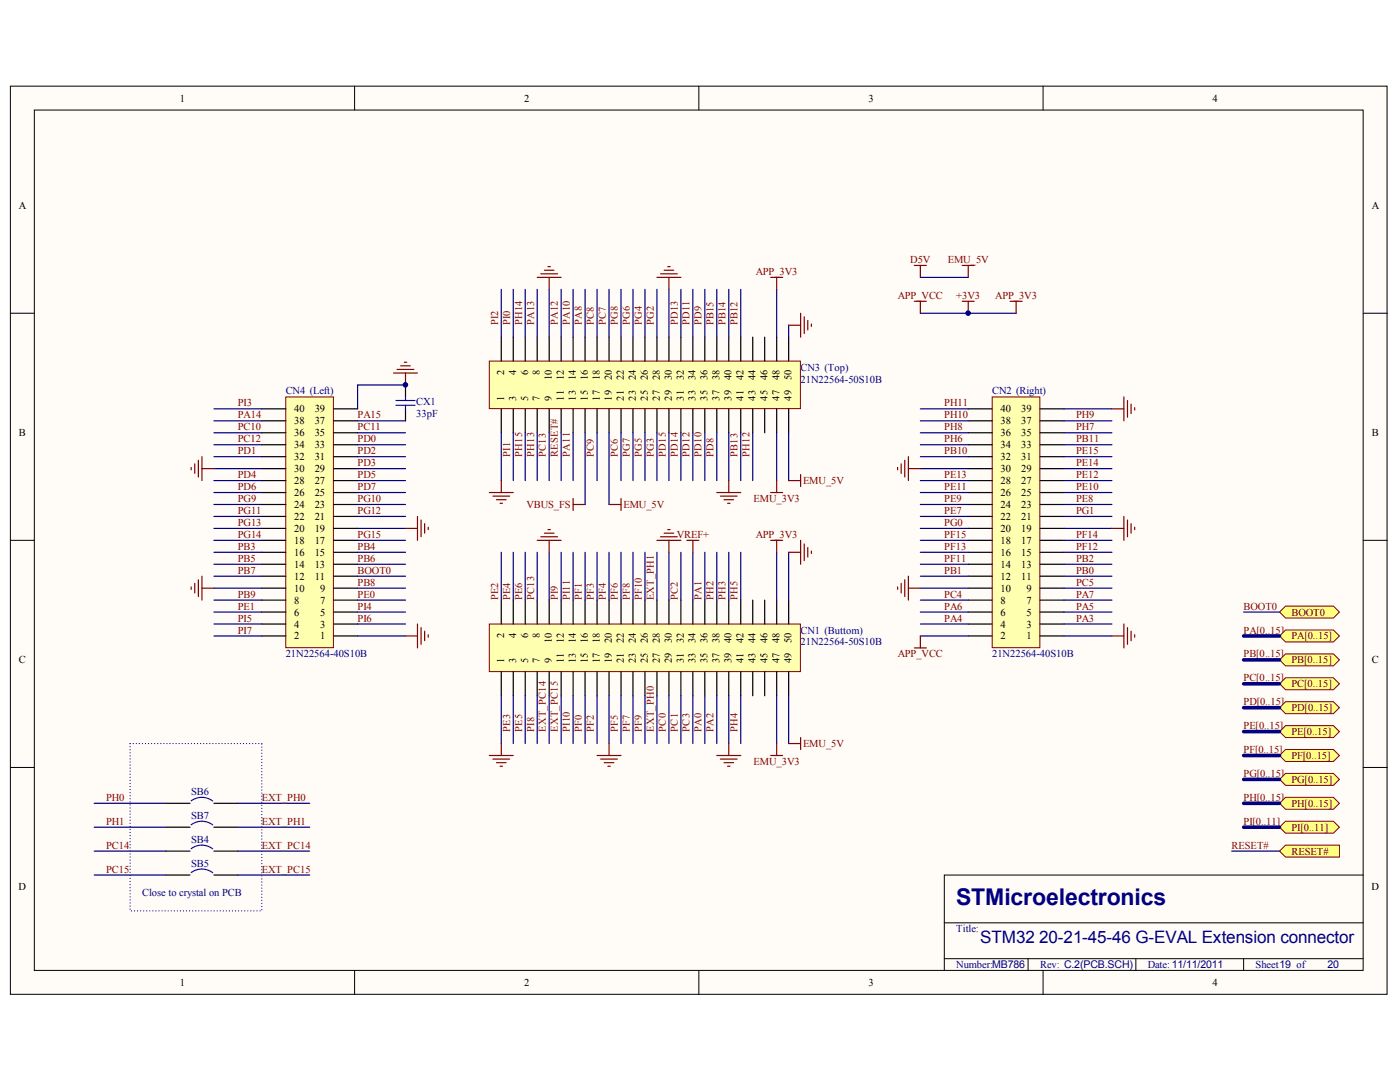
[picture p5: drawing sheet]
<svg xmlns="http://www.w3.org/2000/svg" width="279mm" height="216mm" viewBox="0 0 279 216" stroke-linecap="round" stroke-linejoin="round" font-family="sans-serif">
<defs><g id="words">
<text font-size="4.6" fill="#000080" x="190.6" y="180.3">STMicroelectronics</text>
<g font-size="3.4" fill="#000080">
<text x="195.4" y="187.9">STM32</text>
<text x="207.2" y="187.9">20-21-45-46 G-EVAL Extension connector</text>
</g>
<g font-size="2.1">
<text x="35.9" y="20.2">1</text>
<text x="104.5" y="20.2">2</text>
<text x="173.1" y="20.2">3</text>
<text x="241.7" y="20.2">4</text>
<text x="3.7" y="41.6">A</text>
<text x="273.4" y="41.6">A</text>
<text x="100.5" y="74.7" transform="rotate(-90 100.5 74.7)">2</text>
<text x="102.9" y="74.7" transform="rotate(-90 102.9 74.7)">4</text>
<text x="105.2" y="74.7" transform="rotate(-90 105.2 74.7)">6</text>
<text x="107.6" y="74.7" transform="rotate(-90 107.6 74.7)">8</text>
<text x="110" y="75.8" transform="rotate(-90 110 75.8)">10</text>
<text x="112.4" y="75.8" transform="rotate(-90 112.4 75.8)">12</text>
<text x="114.8" y="75.8" transform="rotate(-90 114.8 75.8)">14</text>
<text x="117.2" y="75.8" transform="rotate(-90 117.2 75.8)">16</text>
<text x="119.6" y="75.8" transform="rotate(-90 119.6 75.8)">18</text>
<text x="122" y="75.8" transform="rotate(-90 122 75.8)">20</text>
<text x="124.3" y="75.8" transform="rotate(-90 124.3 75.8)">22</text>
<text x="126.7" y="75.8" transform="rotate(-90 126.7 75.8)">24</text>
<text x="129.1" y="75.8" transform="rotate(-90 129.1 75.8)">26</text>
<text x="131.5" y="75.8" transform="rotate(-90 131.5 75.8)">28</text>
<text x="133.9" y="75.8" transform="rotate(-90 133.9 75.8)">30</text>
<text x="136.3" y="75.8" transform="rotate(-90 136.3 75.8)">32</text>
<text x="138.7" y="75.8" transform="rotate(-90 138.7 75.8)">34</text>
<text x="141" y="75.8" transform="rotate(-90 141 75.8)">36</text>
<text x="143.4" y="75.8" transform="rotate(-90 143.4 75.8)">38</text>
<text x="145.8" y="75.8" transform="rotate(-90 145.8 75.8)">40</text>
<text x="148.2" y="75.8" transform="rotate(-90 148.2 75.8)">42</text>
<text x="150.6" y="75.8" transform="rotate(-90 150.6 75.8)">44</text>
<text x="153" y="75.8" transform="rotate(-90 153 75.8)">46</text>
<text x="155.4" y="75.8" transform="rotate(-90 155.4 75.8)">48</text>
<text x="157.7" y="75.8" transform="rotate(-90 157.7 75.8)">50</text>
<text x="58.6" y="82.1">40</text>
<text x="62.7" y="82.1">39</text>
<text x="100.5" y="79.8" transform="rotate(-90 100.5 79.8)">1</text>
<text x="102.9" y="79.8" transform="rotate(-90 102.9 79.8)">3</text>
<text x="105.2" y="79.8" transform="rotate(-90 105.2 79.8)">5</text>
<text x="107.6" y="79.8" transform="rotate(-90 107.6 79.8)">7</text>
<text x="110" y="79.8" transform="rotate(-90 110 79.8)">9</text>
<text x="112.4" y="79.8" transform="rotate(-90 112.4 79.8)">11</text>
<text x="114.8" y="79.8" transform="rotate(-90 114.8 79.8)">13</text>
<text x="117.2" y="79.8" transform="rotate(-90 117.2 79.8)">15</text>
<text x="119.6" y="79.8" transform="rotate(-90 119.6 79.8)">17</text>
<text x="122" y="79.8" transform="rotate(-90 122 79.8)">19</text>
<text x="124.3" y="79.8" transform="rotate(-90 124.3 79.8)">21</text>
<text x="126.7" y="79.8" transform="rotate(-90 126.7 79.8)">23</text>
<text x="129.1" y="79.8" transform="rotate(-90 129.1 79.8)">25</text>
<text x="131.5" y="79.8" transform="rotate(-90 131.5 79.8)">27</text>
<text x="133.9" y="79.8" transform="rotate(-90 133.9 79.8)">29</text>
<text x="136.3" y="79.8" transform="rotate(-90 136.3 79.8)">31</text>
<text x="138.7" y="79.8" transform="rotate(-90 138.7 79.8)">33</text>
<text x="141" y="79.8" transform="rotate(-90 141 79.8)">35</text>
<text x="143.4" y="79.8" transform="rotate(-90 143.4 79.8)">37</text>
<text x="145.8" y="79.8" transform="rotate(-90 145.8 79.8)">39</text>
<text x="148.2" y="79.8" transform="rotate(-90 148.2 79.8)">41</text>
<text x="150.6" y="79.8" transform="rotate(-90 150.6 79.8)">43</text>
<text x="153" y="79.8" transform="rotate(-90 153 79.8)">45</text>
<text x="155.4" y="79.8" transform="rotate(-90 155.4 79.8)">47</text>
<text x="157.7" y="79.8" transform="rotate(-90 157.7 79.8)">49</text>
<text x="199.4" y="82.1">40</text>
<text x="203.5" y="82.1">39</text>
<text x="3.8" y="86.9">B</text>
<text x="58.6" y="89.3">34</text>
<text x="58.6" y="86.9">36</text>
<text x="58.6" y="84.5">38</text>
<text x="62.7" y="89.3">33</text>
<text x="62.7" y="86.9">35</text>
<text x="62.7" y="84.5">37</text>
<text x="199.4" y="89.3">34</text>
<text x="199.4" y="86.9">36</text>
<text x="199.4" y="84.5">38</text>
<text x="203.5" y="89.3">33</text>
<text x="203.5" y="86.9">35</text>
<text x="203.5" y="84.5">37</text>
<text x="273.4" y="86.9">B</text>
<text x="58.6" y="94">30</text>
<text x="58.6" y="91.7">32</text>
<text x="62.7" y="94">29</text>
<text x="62.7" y="91.7">31</text>
<text x="199.4" y="94">30</text>
<text x="199.4" y="91.7">32</text>
<text x="203.5" y="94">29</text>
<text x="203.5" y="91.7">31</text>
<text x="58.6" y="101.2">24</text>
<text x="58.6" y="98.8">26</text>
<text x="58.6" y="96.4">28</text>
<text x="62.7" y="101.2">23</text>
<text x="62.7" y="98.8">25</text>
<text x="62.7" y="96.4">27</text>
<text x="199.4" y="101.2">24</text>
<text x="199.4" y="98.8">26</text>
<text x="199.4" y="96.4">28</text>
<text x="203.5" y="101.2">23</text>
<text x="203.5" y="98.8">25</text>
<text x="203.5" y="96.4">27</text>
<text x="58.6" y="105.9">20</text>
<text x="58.6" y="103.6">22</text>
<text x="62.7" y="105.9">19</text>
<text x="62.7" y="103.6">21</text>
<text x="199.4" y="105.9">20</text>
<text x="199.4" y="103.6">22</text>
<text x="203.5" y="105.9">19</text>
<text x="203.5" y="103.6">21</text>
<text x="58.6" y="113.1">14</text>
<text x="58.6" y="110.7">16</text>
<text x="58.6" y="108.3">18</text>
<text x="62.7" y="113.1">13</text>
<text x="62.7" y="110.7">15</text>
<text x="62.7" y="108.3">17</text>
<text x="199.4" y="113.1">14</text>
<text x="199.4" y="110.7">16</text>
<text x="199.4" y="108.3">18</text>
<text x="203.5" y="113.1">13</text>
<text x="203.5" y="110.7">15</text>
<text x="203.5" y="108.3">17</text>
<text x="58.6" y="117.8">10</text>
<text x="58.6" y="115.5">12</text>
<text x="62.7" y="115.5">11</text>
<text x="63.8" y="117.8">9</text>
<text x="199.4" y="117.8">10</text>
<text x="199.4" y="115.5">12</text>
<text x="203.5" y="115.5">11</text>
<text x="204.6" y="117.8">9</text>
<text x="58.6" y="125">4</text>
<text x="58.6" y="122.6">6</text>
<text x="58.6" y="120.2">8</text>
<text x="63.8" y="125">3</text>
<text x="63.8" y="122.6">5</text>
<text x="63.8" y="120.2">7</text>
<text x="199.4" y="125">4</text>
<text x="199.4" y="122.6">6</text>
<text x="199.4" y="120.2">8</text>
<text x="204.6" y="125">3</text>
<text x="204.6" y="122.6">5</text>
<text x="204.6" y="120.2">7</text>
<text x="58.6" y="127.4">2</text>
<text x="63.8" y="127.4">1</text>
<text x="100.5" y="127" transform="rotate(-90 100.5 127)">2</text>
<text x="102.9" y="127" transform="rotate(-90 102.9 127)">4</text>
<text x="105.2" y="127" transform="rotate(-90 105.2 127)">6</text>
<text x="107.6" y="127" transform="rotate(-90 107.6 127)">8</text>
<text x="110" y="128.1" transform="rotate(-90 110 128.1)">10</text>
<text x="112.4" y="128.1" transform="rotate(-90 112.4 128.1)">12</text>
<text x="114.8" y="128.1" transform="rotate(-90 114.8 128.1)">14</text>
<text x="117.2" y="128.1" transform="rotate(-90 117.2 128.1)">16</text>
<text x="119.6" y="128.1" transform="rotate(-90 119.6 128.1)">18</text>
<text x="122" y="128.1" transform="rotate(-90 122 128.1)">20</text>
<text x="124.3" y="128.1" transform="rotate(-90 124.3 128.1)">22</text>
<text x="126.7" y="128.1" transform="rotate(-90 126.7 128.1)">24</text>
<text x="129.1" y="128.1" transform="rotate(-90 129.1 128.1)">26</text>
<text x="131.5" y="128.1" transform="rotate(-90 131.5 128.1)">28</text>
<text x="133.9" y="128.1" transform="rotate(-90 133.9 128.1)">30</text>
<text x="136.3" y="128.1" transform="rotate(-90 136.3 128.1)">32</text>
<text x="138.7" y="128.1" transform="rotate(-90 138.7 128.1)">34</text>
<text x="141" y="128.1" transform="rotate(-90 141 128.1)">36</text>
<text x="143.4" y="128.1" transform="rotate(-90 143.4 128.1)">38</text>
<text x="145.8" y="128.1" transform="rotate(-90 145.8 128.1)">40</text>
<text x="148.2" y="128.1" transform="rotate(-90 148.2 128.1)">42</text>
<text x="150.6" y="128.1" transform="rotate(-90 150.6 128.1)">44</text>
<text x="153" y="128.1" transform="rotate(-90 153 128.1)">46</text>
<text x="155.4" y="128.1" transform="rotate(-90 155.4 128.1)">48</text>
<text x="157.7" y="128.1" transform="rotate(-90 157.7 128.1)">50</text>
<text x="199.4" y="127.4">2</text>
<text x="204.6" y="127.4">1</text>
<text x="3.8" y="132.1">C</text>
<text x="100.5" y="132.1" transform="rotate(-90 100.5 132.1)">1</text>
<text x="102.9" y="132.1" transform="rotate(-90 102.9 132.1)">3</text>
<text x="105.2" y="132.1" transform="rotate(-90 105.2 132.1)">5</text>
<text x="107.6" y="132.1" transform="rotate(-90 107.6 132.1)">7</text>
<text x="110" y="132.1" transform="rotate(-90 110 132.1)">9</text>
<text x="112.4" y="132.1" transform="rotate(-90 112.4 132.1)">11</text>
<text x="114.8" y="132.1" transform="rotate(-90 114.8 132.1)">13</text>
<text x="117.2" y="132.1" transform="rotate(-90 117.2 132.1)">15</text>
<text x="119.6" y="132.1" transform="rotate(-90 119.6 132.1)">17</text>
<text x="122" y="132.1" transform="rotate(-90 122 132.1)">19</text>
<text x="124.3" y="132.1" transform="rotate(-90 124.3 132.1)">21</text>
<text x="126.7" y="132.1" transform="rotate(-90 126.7 132.1)">23</text>
<text x="129.1" y="132.1" transform="rotate(-90 129.1 132.1)">25</text>
<text x="131.5" y="132.1" transform="rotate(-90 131.5 132.1)">27</text>
<text x="133.9" y="132.1" transform="rotate(-90 133.9 132.1)">29</text>
<text x="136.3" y="132.1" transform="rotate(-90 136.3 132.1)">31</text>
<text x="138.7" y="132.1" transform="rotate(-90 138.7 132.1)">33</text>
<text x="141" y="132.1" transform="rotate(-90 141 132.1)">35</text>
<text x="143.4" y="132.1" transform="rotate(-90 143.4 132.1)">37</text>
<text x="145.8" y="132.1" transform="rotate(-90 145.8 132.1)">39</text>
<text x="148.2" y="132.1" transform="rotate(-90 148.2 132.1)">41</text>
<text x="150.6" y="132.1" transform="rotate(-90 150.6 132.1)">43</text>
<text x="153" y="132.1" transform="rotate(-90 153 132.1)">45</text>
<text x="155.4" y="132.1" transform="rotate(-90 155.4 132.1)">47</text>
<text x="157.7" y="132.1" transform="rotate(-90 157.7 132.1)">49</text>
<text x="273.4" y="132.1">C</text>
<text x="3.7" y="177.3">D</text>
<text x="273.4" y="177.3">D</text>
<text x="35.9" y="196.4">1</text>
<text x="104.5" y="196.4">2</text>
<text x="173.1" y="196.4">3</text>
<text x="241.7" y="196.4">4</text>
</g>
<g font-size="2.1" fill="#800000">
<text x="181.4" y="52.4">D5V</text>
<text x="188.9" y="52.4">EMU_5V</text>
<text x="150.6" y="54.8">APP_3V3</text>
<text x="178.9" y="59.5">APP_VCC</text>
<text x="190.6" y="59.5">+3V3</text>
<text x="198.4" y="59.5">APP_3V3</text>
<text x="99.3" y="64.8" transform="rotate(-90 99.3 64.8)">PI2</text>
<text x="101.7" y="64.8" transform="rotate(-90 101.7 64.8)">PI0</text>
<text x="104.1" y="64.8" transform="rotate(-90 104.1 64.8)">PH14</text>
<text x="106.4" y="64.8" transform="rotate(-90 106.4 64.8)">PA13</text>
<text x="111.2" y="64.8" transform="rotate(-90 111.2 64.8)">PA12</text>
<text x="113.6" y="64.8" transform="rotate(-90 113.6 64.8)">PA10</text>
<text x="116" y="64.8" transform="rotate(-90 116 64.8)">PA8</text>
<text x="118.4" y="64.8" transform="rotate(-90 118.4 64.8)">PC8</text>
<text x="120.8" y="64.8" transform="rotate(-90 120.8 64.8)">PC7</text>
<text x="123.1" y="64.8" transform="rotate(-90 123.1 64.8)">PG8</text>
<text x="125.5" y="64.8" transform="rotate(-90 125.5 64.8)">PG6</text>
<text x="127.9" y="64.8" transform="rotate(-90 127.9 64.8)">PG4</text>
<text x="130.3" y="64.8" transform="rotate(-90 130.3 64.8)">PG2</text>
<text x="135.1" y="64.8" transform="rotate(-90 135.1 64.8)">PD13</text>
<text x="137.5" y="64.8" transform="rotate(-90 137.5 64.8)">PD11</text>
<text x="139.8" y="64.8" transform="rotate(-90 139.8 64.8)">PD9</text>
<text x="142.2" y="64.8" transform="rotate(-90 142.2 64.8)">PB15</text>
<text x="144.6" y="64.8" transform="rotate(-90 144.6 64.8)">PB14</text>
<text x="147" y="64.8" transform="rotate(-90 147 64.8)">PB12</text>
<text x="47.4" y="83.3">PA14</text>
<text x="47.4" y="80.9">PI3</text>
<text x="71.3" y="83.3">PA15</text>
<text x="188.2" y="83.3">PH10</text>
<text x="188.2" y="80.9">PH11</text>
<text x="214.5" y="83.3">PH9</text>
<text x="47.4" y="85.7">PC10</text>
<text x="47.4" y="88.1">PC12</text>
<text x="71.3" y="85.7">PC11</text>
<text x="71.3" y="88.1">PD0</text>
<text x="188.2" y="88.1">PH6</text>
<text x="188.2" y="85.7">PH8</text>
<text x="214.5" y="88.1">PB11</text>
<text x="214.5" y="85.7">PH7</text>
<text x="47.4" y="90.5">PD1</text>
<text x="47.4" y="95.2">PD4</text>
<text x="71.3" y="90.5">PD2</text>
<text x="71.3" y="92.8">PD3</text>
<text x="71.3" y="95.2">PD5</text>
<text x="101.7" y="91" transform="rotate(-90 101.7 91)">PI1</text>
<text x="104.1" y="91" transform="rotate(-90 104.1 91)">PH15</text>
<text x="106.4" y="91" transform="rotate(-90 106.4 91)">PH13</text>
<text x="108.8" y="91" transform="rotate(-90 108.8 91)">PC13</text>
<text x="111.2" y="91" transform="rotate(-90 111.2 91)">RESET#</text>
<text x="113.6" y="91" transform="rotate(-90 113.6 91)">PA11</text>
<text x="118.4" y="91" transform="rotate(-90 118.4 91)">PC9</text>
<text x="123.1" y="91" transform="rotate(-90 123.1 91)">PC6</text>
<text x="125.5" y="91" transform="rotate(-90 125.5 91)">PG7</text>
<text x="127.9" y="91" transform="rotate(-90 127.9 91)">PG5</text>
<text x="130.3" y="91" transform="rotate(-90 130.3 91)">PG3</text>
<text x="132.7" y="91" transform="rotate(-90 132.7 91)">PD15</text>
<text x="135.1" y="91" transform="rotate(-90 135.1 91)">PD14</text>
<text x="137.5" y="91" transform="rotate(-90 137.5 91)">PD12</text>
<text x="139.8" y="91" transform="rotate(-90 139.8 91)">PD10</text>
<text x="142.2" y="91" transform="rotate(-90 142.2 91)">PD8</text>
<text x="147" y="91" transform="rotate(-90 147 91)">PB13</text>
<text x="149.4" y="91" transform="rotate(-90 149.4 91)">PH12</text>
<text x="188.2" y="90.5">PB10</text>
<text x="188.2" y="95.2">PE13</text>
<text x="214.5" y="95.2">PE12</text>
<text x="214.5" y="92.8">PE14</text>
<text x="214.5" y="90.5">PE15</text>
<text x="47.4" y="97.6">PD6</text>
<text x="47.4" y="100">PG9</text>
<text x="71.3" y="97.6">PD7</text>
<text x="71.3" y="100">PG10</text>
<text x="104.9" y="101.2">VBUS_FS</text>
<text x="124.3" y="101.2">EMU_5V</text>
<text x="150.2" y="100">EMU_3V3</text>
<text x="160.1" y="96.4">EMU_5V</text>
<text x="188.2" y="100">PE9</text>
<text x="188.2" y="97.6">PE11</text>
<text x="214.5" y="100">PE8</text>
<text x="214.5" y="97.6">PE10</text>
<text x="47.4" y="102.4">PG11</text>
<text x="47.4" y="104.8">PG13</text>
<text x="47.4" y="107.1">PG14</text>
<text x="71.3" y="102.4">PG12</text>
<text x="71.3" y="107.1">PG15</text>
<text x="134.9" y="107.1">VREF+</text>
<text x="150.6" y="107.1">APP_3V3</text>
<text x="188.2" y="102.4">PE7</text>
<text x="188.2" y="107.1">PF15</text>
<text x="188.2" y="104.8">PG0</text>
<text x="214.5" y="107.1">PF14</text>
<text x="214.5" y="102.4">PG1</text>
<text x="47.4" y="109.5">PB3</text>
<text x="47.4" y="111.9">PB5</text>
<text x="71.3" y="109.5">PB4</text>
<text x="71.3" y="111.9">PB6</text>
<text x="188.2" y="111.9">PF11</text>
<text x="188.2" y="109.5">PF13</text>
<text x="214.5" y="111.9">PB2</text>
<text x="214.5" y="109.5">PF12</text>
<text x="47.4" y="114.3">PB7</text>
<text x="47.4" y="119">PB9</text>
<text x="71.3" y="116.7">PB8</text>
<text x="71.3" y="119">PE0</text>
<text x="71.3" y="114.3">BOOT0</text>
<text x="99.3" y="119.5" transform="rotate(-90 99.3 119.5)">PE2</text>
<text x="101.7" y="119.5" transform="rotate(-90 101.7 119.5)">PE4</text>
<text x="104.1" y="119.5" transform="rotate(-90 104.1 119.5)">PE6</text>
<text x="106.4" y="119.5" transform="rotate(-90 106.4 119.5)">PC13</text>
<text x="111.2" y="119.5" transform="rotate(-90 111.2 119.5)">PI9</text>
<text x="113.6" y="119.5" transform="rotate(-90 113.6 119.5)">PI11</text>
<text x="116" y="119.5" transform="rotate(-90 116 119.5)">PF1</text>
<text x="118.4" y="119.5" transform="rotate(-90 118.4 119.5)">PF3</text>
<text x="120.8" y="119.5" transform="rotate(-90 120.8 119.5)">PF4</text>
<text x="123.1" y="119.5" transform="rotate(-90 123.1 119.5)">PF6</text>
<text x="125.5" y="119.5" transform="rotate(-90 125.5 119.5)">PF8</text>
<text x="127.9" y="119.5" transform="rotate(-90 127.9 119.5)">PF10</text>
<text x="130.3" y="119.5" transform="rotate(-90 130.3 119.5)">EXT_PH1</text>
<text x="135.1" y="119.5" transform="rotate(-90 135.1 119.5)">PC2</text>
<text x="139.8" y="119.5" transform="rotate(-90 139.8 119.5)">PA1</text>
<text x="142.2" y="119.5" transform="rotate(-90 142.2 119.5)">PH2</text>
<text x="144.6" y="119.5" transform="rotate(-90 144.6 119.5)">PH3</text>
<text x="147" y="119.5" transform="rotate(-90 147 119.5)">PH5</text>
<text x="188.2" y="114.3">PB1</text>
<text x="188.2" y="119">PC4</text>
<text x="214.5" y="119">PA7</text>
<text x="214.5" y="114.3">PB0</text>
<text x="214.5" y="116.7">PC5</text>
<text x="47.4" y="121.4">PE1</text>
<text x="47.4" y="123.8">PI5</text>
<text x="71.3" y="121.4">PI4</text>
<text x="71.3" y="123.8">PI6</text>
<text x="188.2" y="123.8">PA4</text>
<text x="188.2" y="121.4">PA6</text>
<text x="214.5" y="123.8">PA3</text>
<text x="214.5" y="121.4">PA5</text>
<text x="247.9" y="121.4">BOOT0</text>
<text x="257.4" y="122.6">BOOT0</text>
<text x="47.4" y="126.2">PI7</text>
<text x="178.9" y="130.9">APP_VCC</text>
<text x="247.9" y="126.2">PA[0..15]</text>
<text x="247.9" y="130.9">PB[0..15]</text>
<text x="257.4" y="127.4">PA[0..15]</text>
<text x="247.9" y="135.7">PC[0..15]</text>
<text x="257.4" y="132.1">PB[0..15]</text>
<text x="257.4" y="136.9">PC[0..15]</text>
<text x="247.9" y="140.5">PD[0..15]</text>
<text x="257.4" y="141.7">PD[0..15]</text>
<text x="101.7" y="145.7" transform="rotate(-90 101.7 145.7)">PE3</text>
<text x="104.1" y="145.7" transform="rotate(-90 104.1 145.7)">PE5</text>
<text x="106.4" y="145.7" transform="rotate(-90 106.4 145.7)">PI8</text>
<text x="108.8" y="145.7" transform="rotate(-90 108.8 145.7)">EXT_PC14</text>
<text x="111.2" y="145.7" transform="rotate(-90 111.2 145.7)">EXT_PC15</text>
<text x="113.6" y="145.7" transform="rotate(-90 113.6 145.7)">PI10</text>
<text x="116" y="145.7" transform="rotate(-90 116 145.7)">PF0</text>
<text x="118.4" y="145.7" transform="rotate(-90 118.4 145.7)">PF2</text>
<text x="123.1" y="145.7" transform="rotate(-90 123.1 145.7)">PF5</text>
<text x="125.5" y="145.7" transform="rotate(-90 125.5 145.7)">PF7</text>
<text x="127.9" y="145.7" transform="rotate(-90 127.9 145.7)">PF9</text>
<text x="130.3" y="145.7" transform="rotate(-90 130.3 145.7)">EXT_PH0</text>
<text x="132.7" y="145.7" transform="rotate(-90 132.7 145.7)">PC0</text>
<text x="135.1" y="145.7" transform="rotate(-90 135.1 145.7)">PC1</text>
<text x="137.5" y="145.7" transform="rotate(-90 137.5 145.7)">PC3</text>
<text x="139.8" y="145.7" transform="rotate(-90 139.8 145.7)">PA0</text>
<text x="142.2" y="145.7" transform="rotate(-90 142.2 145.7)">PA2</text>
<text x="147" y="145.7" transform="rotate(-90 147 145.7)">PH4</text>
<text x="160.1" y="148.8">EMU_5V</text>
<text x="247.9" y="145.2">PE[0..15]</text>
<text x="247.9" y="150">PF[0..15]</text>
<text x="257.4" y="146.4">PE[0..15]</text>
<text x="150.2" y="152.3">EMU_3V3</text>
<text x="247.9" y="154.7">PG[0..15]</text>
<text x="257.4" y="151.2">PF[0..15]</text>
<text x="257.4" y="155.9">PG[0..15]</text>
<text x="21.2" y="159.5">PH0</text>
<text x="52.2" y="159.5">EXT_PH0</text>
<text x="247.9" y="159.5">PH[0..15]</text>
<text x="257.4" y="160.7">PH[0..15]</text>
<text x="21.2" y="164.3">PH1</text>
<text x="52.2" y="164.3">EXT_PH1</text>
<text x="247.9" y="164.3">PI[0..11]</text>
<text x="257.4" y="165.5">PI[0..11]</text>
<text x="21.2" y="169">PC14</text>
<text x="21.2" y="173.8">PC15</text>
<text x="52.2" y="169">EXT_PC14</text>
<text x="52.2" y="173.8">EXT_PC15</text>
<text x="245.5" y="169">RESET#</text>
<text x="257.4" y="170.2">RESET#</text>
</g>
<g font-size="2.1" fill="#000080">
<text x="159.6" y="73.8">CN3 (Top)</text>
<text x="159.6" y="76.2">21N22564-50S10B</text>
<text x="57" y="78.6">CN4 (Left)</text>
<text x="83" y="80.7">CX1</text>
<text x="83" y="83.1">33pF</text>
<text x="197.8" y="78.6">CN2 (Right)</text>
<text x="57" y="130.9">21N22564-40S10B</text>
<text x="159.6" y="126.2">CN1 (Buttom)</text>
<text x="159.6" y="128.6">21N22564-50S10B</text>
<text x="197.8" y="130.9">21N22564-40S10B</text>
<text x="38.1" y="158.3">SB6</text>
<text x="38.1" y="163.1">SB7</text>
<text x="38.1" y="167.8">SB4</text>
<text x="38.1" y="172.6">SB5</text>
<text x="28.3" y="178.5">Close to crystal on PCB</text>
<text x="190.6" y="185.7">Title:</text>
<text x="190.6" y="192.8">Number:MB786</text>
<text x="207.3" y="192.8">Rev: C.2(PCB.SCH)</text>
<text x="228.8" y="192.8">Date: 11/11/2011</text>
<text x="250.3" y="192.8">Sheet19 of</text>
<text x="264.6" y="192.9">20</text>
</g>
</g></defs>
<g fill="#fffcf8" stroke="#000" stroke-width=".2">
<path d="M2.1 17.2h274.4v180.8h-274.4z"/>
<path d="M6.8 21.9h264.9v171.4h-264.9z"/>
</g>
<g fill="none" stroke="#000" stroke-width=".2">
<path d="M70.7 17.2v4.7M139.3 17.2v4.7M207.9 17.2v4.7M2.1 62.4h4.7M271.7 62.4h4.8M2.1 107.6h4.7M271.7 107.6h4.8M2.1 152.9h4.7M271.7 152.9h4.8M271.7 174.3h-83.5v19M70.7 193.3v4.8M139.3 193.3v4.8"/>
<path d="M188.2 183.8h83.5M188.2 190.9h83.5M204.9 190.9v2.4M207.9 193.3v4.8M226.4 190.9v2.4M247.9 190.9v2.4"/>
</g>
<path d="M245.5 169.5h9.5" fill="none" stroke="#000080" stroke-width=".24"/>
<path d="M255 169.5l1.2-1.2h10.8v2.4h-10.8z" fill-rule="evenodd" fill="#ffff80" stroke="#800000" stroke-width=".2"/>
<path d="M57 79.1h9.5v49.9h-9.5z" fill="#ffffb0" stroke="#800000" stroke-width=".2"/>
<g fill="none" stroke="#000" stroke-width=".24">
<path d="M52.2 98.1h4.8M52.2 95.7h4.8M52.2 93.3h4.8M52.2 91h4.8M52.2 88.6h4.8M52.2 86.2h4.8M52.2 83.8h4.8M52.2 81.4h4.8M66.5 98.1h4.8M66.5 95.7h4.8M66.5 93.3h4.8M66.5 91h4.8"/>
<path d="M66.5 88.6h4.8M66.5 86.2h4.8M66.5 83.8h4.8M66.5 81.4h4.8M52.2 119.5h4.8M52.2 117.1h4.8M52.2 114.8h4.8M52.2 112.4h4.8M52.2 110h4.8M52.2 107.6h4.8M52.2 105.2h4.8M52.2 102.9h4.8"/>
<path d="M52.2 100.5h4.8M66.5 119.5h4.8M66.5 117.1h4.8M66.5 114.8h4.8M66.5 112.4h4.8M66.5 110h4.8M66.5 107.6h4.8M66.5 105.2h4.8M66.5 102.9h4.8M66.5 100.5h4.8M52.2 126.7h4.8M52.2 124.3h4.8"/>
<path d="M52.2 121.9h4.8M66.5 126.7h4.8M66.5 124.3h4.8M66.5 121.9h4.8"/>
</g>
<path d="M97.5 124.3h62v9.5h-62z" fill="#ffffb0" stroke="#800000" stroke-width=".2"/>
<g fill="none" stroke="#000" stroke-width=".24">
<path d="M99.9 119.5v4.8M102.3 119.5v4.8M104.7 119.5v4.8M107.1 119.5v4.8M109.5 119.5v4.8M111.8 119.5v4.8M114.2 119.5v4.8M116.6 119.5v4.8M119 119.5v4.8M121.4 119.5v4.8M123.8 119.5v4.8M126.2 119.5v4.8"/>
<path d="M128.6 119.5v4.8M130.9 119.5v4.8M133.3 119.5v4.8M135.7 119.5v4.8M138.1 119.5v4.8M140.5 119.5v4.8M142.9 119.5v4.8M145.3 119.5v4.8M147.6 119.5v4.8M150 119.5v4.8M152.4 119.5v4.8M154.8 119.5v4.8"/>
<path d="M157.2 119.5v4.8M99.9 133.8v4.8M102.3 133.8v4.8M104.7 133.8v4.8M107.1 133.8v4.8M109.5 133.8v4.8M111.8 133.8v4.8M114.2 133.8v4.8M116.6 133.8v4.8M119 133.8v4.8M121.4 133.8v4.8M123.8 133.8v4.8"/>
<path d="M126.2 133.8v4.8M128.6 133.8v4.8M130.9 133.8v4.8M133.3 133.8v4.8M135.7 133.8v4.8M138.1 133.8v4.8M140.5 133.8v4.8M142.9 133.8v4.8M145.3 133.8v4.8M147.6 133.8v4.8M150 133.8v4.8M152.4 133.8v4.8"/>
<path d="M154.8 133.8v4.8M157.2 133.8v4.8"/>
</g>
<path d="M197.8 79.1h9.5v49.9h-9.5z" fill="#ffffb0" stroke="#800000" stroke-width=".2"/>
<g fill="none" stroke="#000" stroke-width=".24">
<path d="M193 98.1h4.8M193 95.7h4.8M193 93.3h4.8M193 91h4.8M193 88.6h4.8M193 86.2h4.8M193 83.8h4.8M193 81.4h4.8M207.3 98.1h4.8M207.3 95.7h4.8M207.3 93.3h4.8M207.3 91h4.8"/>
<path d="M207.3 88.6h4.8M207.3 86.2h4.8M207.3 83.8h4.8M207.3 81.4h4.8M193 119.5h4.8M193 117.1h4.8M193 114.8h4.8M193 112.4h4.8M193 110h4.8M193 107.6h4.8M193 105.2h4.8M193 102.9h4.8"/>
<path d="M193 100.5h4.8M207.3 119.5h4.8M207.3 117.1h4.8M207.3 114.8h4.8M207.3 112.4h4.8M207.3 110h4.8M207.3 107.6h4.8M207.3 105.2h4.8M207.3 102.9h4.8M207.3 100.5h4.8M193 126.7h4.8M193 124.3h4.8"/>
<path d="M193 121.9h4.8M207.3 126.7h4.8M207.3 124.3h4.8M207.3 121.9h4.8"/>
</g>
<path d="M97.5 71.9h62v9.5h-62z" fill="#ffffb0" stroke="#800000" stroke-width=".2"/>
<g fill="none" stroke="#000" stroke-width=".24">
<path d="M99.9 67.2v4.7M102.3 67.2v4.7M104.7 67.2v4.7M107.1 67.2v4.7M109.5 67.2v4.7M111.8 67.2v4.7M114.2 67.2v4.7M116.6 67.2v4.7M119 67.2v4.7M121.4 67.2v4.7M123.8 67.2v4.7M126.2 67.2v4.7"/>
<path d="M128.6 67.2v4.7M130.9 67.2v4.7M133.3 67.2v4.7M135.7 67.2v4.7M138.1 67.2v4.7M140.5 67.2v4.7M142.9 67.2v4.7M145.3 67.2v4.7M147.6 67.2v4.7M150 67.2v4.7M152.4 67.2v4.7M154.8 67.2v4.7"/>
<path d="M157.2 67.2v4.7M99.9 81.4v4.8M102.3 81.4v4.8M104.7 81.4v4.8M107.1 81.4v4.8M109.5 81.4v4.8M111.8 81.4v4.8M114.2 81.4v4.8M116.6 81.4v4.8M119 81.4v4.8M121.4 81.4v4.8M123.8 81.4v4.8"/>
<path d="M126.2 81.4v4.8M128.6 81.4v4.8M130.9 81.4v4.8M133.3 81.4v4.8M135.7 81.4v4.8M138.1 81.4v4.8M140.5 81.4v4.8M142.9 81.4v4.8M145.3 81.4v4.8M147.6 81.4v4.8M150 81.4v4.8M152.4 81.4v4.8"/>
<path d="M154.8 81.4v4.8M157.2 81.4v4.8"/>
</g>
<g fill="none" stroke="#000080" stroke-width=".24">
<path d="M99.9 57.6v9.6M102.3 57.6v9.6M104.7 57.6v9.6M107.1 57.6v9.6M109.5 57.6v9.6M111.8 57.6v9.6M114.2 57.6v9.6M116.6 57.6v9.6M119 57.6v9.6M121.4 57.6v9.6M123.8 57.6v9.6M126.2 57.6v9.6"/>
<path d="M128.6 57.6v9.6M130.9 57.6v9.6M133.3 57.6v9.6M135.7 57.6v9.6M138.1 57.6v9.6M140.5 57.6v9.6M142.9 57.6v9.6M145.3 57.6v9.6M147.6 57.6v9.6M154.8 57.6v9.6M157.2 64.8v2.4M42.6 98.1h9.6"/>
<path d="M42.6 95.7h9.6M42.6 93.3h9.6M42.6 91h9.6M42.6 88.6h9.6M42.6 86.2h9.6M42.6 83.8h9.6M42.6 81.4h9.6M71.3 98.1h9.5M71.3 95.7h9.5M71.3 93.3h9.5M71.3 91h9.5M71.3 88.6h9.5"/>
<path d="M71.3 86.2h9.5M71.3 83.8h9.5M99.9 86.2v9.5M102.3 86.2v9.5M104.7 86.2v9.5M107.1 86.2v9.5M109.5 86.2v9.5M111.8 86.2v9.5M114.2 86.2v9.5M119 86.2v9.5M123.8 86.2v9.5M126.2 86.2v9.5"/>
<path d="M128.6 86.2v9.5M130.9 86.2v9.5M133.3 86.2v9.5M135.7 86.2v9.5M138.1 86.2v9.5M140.5 86.2v9.5M142.9 86.2v9.5M145.3 86.2v9.5M147.6 86.2v9.5M150 86.2v9.5M154.8 86.2v9.5M157.2 86.2v9.5"/>
<path d="M183.4 98.1h9.6M183.4 95.7h9.6M183.4 93.3h9.6M183.4 91h9.6M183.4 88.6h9.6M183.4 86.2h9.6M183.4 83.8h9.6M183.4 81.4h9.6M212.1 98.1h9.5M212.1 95.7h9.5M212.1 93.3h9.5M212.1 91h9.5"/>
<path d="M212.1 88.6h9.5M212.1 86.2h9.5M212.1 83.8h9.5M212.1 81.4h9.5M42.6 119.5h9.6M42.6 117.1h9.6M42.6 114.8h9.6M42.6 112.4h9.6M42.6 110h9.6M42.6 107.6h9.6M42.6 105.2h9.6M42.6 102.9h9.6"/>
<path d="M42.6 100.5h9.6M71.3 119.5h9.5M71.3 117.1h9.5M71.3 114.8h9.5M71.3 112.4h9.5M71.3 110h9.5M71.3 107.6h9.5M71.3 105.2h9.5M71.3 102.9h9.5M71.3 100.5h9.5M99.9 110v9.5M102.3 110v9.5"/>
<path d="M104.7 110v9.5M107.1 110v9.5M109.5 110v9.5M111.8 110v9.5M114.2 110v9.5M116.6 110v9.5M119 110v9.5M121.4 110v9.5M123.8 110v9.5M126.2 110v9.5M128.6 110v9.5M130.9 110v9.5"/>
<path d="M133.3 110v9.5M135.7 110v9.5M138.1 110v9.5M140.5 110v9.5M142.9 110v9.5M145.3 110v9.5M147.6 110v9.5M154.8 110v9.5M157.2 110v9.5M183.4 119.5h9.6M183.4 117.1h9.6M183.4 114.8h9.6"/>
<path d="M183.4 112.4h9.6M183.4 110h9.6M183.4 107.6h9.6M183.4 105.2h9.6M183.4 102.9h9.6M183.4 100.5h9.6M212.1 119.5h9.5M212.1 117.1h9.5M212.1 114.8h9.5M212.1 112.4h9.5M212.1 110h9.5M212.1 107.6h9.5"/>
<path d="M212.1 105.2h9.5M212.1 102.9h9.5M212.1 100.5h9.5M42.6 126.7h9.6M42.6 124.3h9.6M42.6 121.9h9.6M71.3 126.7h9.5M71.3 124.3h9.5M71.3 121.9h9.5M99.9 138.6v9.5M102.3 138.6v9.5M104.7 138.6v9.5"/>
<path d="M107.1 138.6v9.5M109.5 138.6v9.5M111.8 138.6v9.5M114.2 138.6v9.5M116.6 138.6v9.5M119 138.6v9.5M121.4 138.6v9.5M123.8 138.6v9.5M126.2 138.6v9.5M128.6 138.6v9.5M130.9 138.6v9.5M133.3 138.6v9.5"/>
<path d="M135.7 138.6v9.5M138.1 138.6v9.5M140.5 138.6v9.5M142.9 138.6v9.5M145.3 138.6v9.5M147.6 138.6v9.5M154.8 138.6v9.5M157.2 138.6v9.5M183.4 126.7h9.6M183.4 124.3h9.6M183.4 121.9h9.6M212.1 126.7h9.5"/>
<path d="M212.1 124.3h9.5M212.1 121.9h9.5"/>
</g>
<g fill="none" stroke="#800000" stroke-width=".24">
<path d="M107.1 55.2h4.7M107.8 54.5h3.3M108.5 53.8h1.9M109.2 53.1h.5M109.5 55.2v2.4M130.9 55.2h4.8M131.7 54.5h3.3M132.4 53.8h1.9M133.1 53.1h.5M133.3 55.2v2.4M153.6 55.2h2.4M154.8 55.2v2.4"/>
<path d="M78.4 74.3h4.8M79.2 73.6h3.3M79.9 72.9h1.9M80.6 72.2h.5M80.8 74.3v2.4M157.2 64.8h2.4M159.6 62.4v4.8M160.3 63.1v3.3M161 63.8v1.9M161.7 64.5v.5M224 79.1v4.7M224.7 79.8v3.3"/>
<path d="M38.1 93.1v.5M38.8 92.4v1.9M39.5 91.7v3.3M40.3 93.3h2.3M40.3 91v4.7M97.5 98.1h4.8M98.2 98.8h3.4M99 99.5h1.9M99.9 95.7v2.4M123.8 99.3v2.4M142.9 98.1h4.7M143.6 98.8h3.3"/>
<path d="M144.3 99.5h1.9M145.3 95.7v2.4M153.6 98.1h2.4M154.8 95.7v2.4M157.2 95.7h2.4M159.6 94.5v2.4M178.9 93.1v.5M179.6 92.4v1.9M180.3 91.7v3.3M181.1 91v4.7M181.1 93.3h2.3M221.6 81.4h2.4"/>
<path d="M225.4 80.5v1.9M226.2 81.2v.5M38.1 116.9v.5M38.8 116.2v1.9M39.5 115.5v3.3M40.3 117.1h2.3M40.3 114.8v4.7M80.8 105.2h2.4M83.2 102.9v4.7M83.9 103.6v3.3M84.6 104.3v1.9M85.4 105v.5"/>
<path d="M99.7 100.2h.5M107.1 107.6h4.7M107.8 106.9h3.3M108.5 106.2h1.9M109.2 105.5h.5M109.5 107.6v2.4M121.4 100.5h2.4M130.9 107.6h4.8M131.7 106.9h3.3M132.4 106.2h1.9M133.1 105.5h.5M133.3 107.6v2.4"/>
<path d="M136.9 107.6h2.4M138.1 107.6v2.4M145 100.2h.5M153.6 107.6h2.4M154.8 107.6v2.4M157.2 110h2.4M159.6 107.6v4.8M160.3 108.3v3.4M161 109v2M161.7 109.8v.4M178.9 116.9v.5M179.6 116.2v1.9"/>
<path d="M180.3 115.5v3.3M181.1 114.8v4.7M181.1 117.1h2.3M221.6 105.2h2.4M224 102.9v4.7M224.7 103.6v3.3M225.4 104.3v1.9M226.2 105v.5M80.8 126.7h2.4M83.2 124.3v4.7M83.9 125v3.3M84.6 125.7v1.9"/>
<path d="M85.4 126.4v.5M182.3 129h2.3M183.4 126.7v2.3M221.6 126.7h2.4M224 124.3v4.7M224.7 125v3.3M225.4 125.7v1.9M226.2 126.4v.5M97.5 150.5h4.8M98.2 151.2h3.4M99 151.9h1.9M99.7 152.6h.5"/>
<path d="M99.9 148.1v2.4M119 150.5h4.8M119.7 151.2h3.4M120.4 151.9h1.9M121.2 152.6h.4M121.4 148.1v2.4M142.9 150.5h4.7M143.6 151.2h3.3M144.3 151.9h1.9M145 152.6h.5M145.3 148.1v2.4M153.6 150.5h2.4"/>
<path d="M154.8 148.1v2.4M157.2 148.1h2.4M159.6 146.9v2.4"/>
</g>
<path d="M255 126.7l1.2-1.2h9.6l1.2 1.2-1.2 1.2h-9.6z" fill-rule="evenodd" fill="#ffff80" stroke="#800000" stroke-width=".2"/>
<path d="M247.9 126.7h7.1" fill="none" stroke="#000080" stroke-width=".72"/>
<path d="M255 131.4l1.2-1.2h9.6l1.2 1.2-1.2 1.2h-9.6z" fill-rule="evenodd" fill="#ffff80" stroke="#800000" stroke-width=".2"/>
<path d="M247.9 131.4h7.1" fill="none" stroke="#000080" stroke-width=".72"/>
<path d="M255 136.2l1.2-1.2h9.6l1.2 1.2-1.2 1.2h-9.6z" fill-rule="evenodd" fill="#ffff80" stroke="#800000" stroke-width=".2"/>
<path d="M247.9 136.2h7.1" fill="none" stroke="#000080" stroke-width=".72"/>
<path d="M255 140.9l1.2-1.1h9.6l1.2 1.1-1.2 1.2h-9.6z" fill-rule="evenodd" fill="#ffff80" stroke="#800000" stroke-width=".2"/>
<path d="M247.9 140.9h7.1" fill="none" stroke="#000080" stroke-width=".72"/>
<path d="M255 145.7l1.2-1.2h9.6l1.2 1.2-1.2 1.2h-9.6z" fill-rule="evenodd" fill="#ffff80" stroke="#800000" stroke-width=".2"/>
<path d="M247.9 145.7h7.1" fill="none" stroke="#000080" stroke-width=".72"/>
<path d="M255 150.5l1.2-1.2h9.6l1.2 1.2-1.2 1.2h-9.6z" fill-rule="evenodd" fill="#ffff80" stroke="#800000" stroke-width=".2"/>
<path d="M247.9 150.5h7.1" fill="none" stroke="#000080" stroke-width=".72"/>
<path d="M255 155.2l1.2-1.2h9.6l1.2 1.2-1.2 1.2h-9.6z" fill-rule="evenodd" fill="#ffff80" stroke="#800000" stroke-width=".2"/>
<path d="M247.9 155.2h7.1" fill="none" stroke="#000080" stroke-width=".72"/>
<path d="M255 160l1.2-1.2h9.6l1.2 1.2-1.2 1.2h-9.6z" fill-rule="evenodd" fill="#ffff80" stroke="#800000" stroke-width=".2"/>
<path d="M247.9 160h7.1" fill="none" stroke="#000080" stroke-width=".72"/>
<path d="M255 164.8l1.2-1.2h9.6l1.2 1.2-1.2 1.1h-9.6z" fill-rule="evenodd" fill="#ffff80" stroke="#800000" stroke-width=".2"/>
<path d="M247.9 164.8h7.1" fill="none" stroke="#000080" stroke-width=".72"/>
<path d="M182.3 52.9h2.3M183.4 52.9v2.3M191.8 52.9h2.4M193 52.9v2.3M182.3 60h2.3M183.4 60v2.4M191.8 60h2.4M193 60v2.4M201.3 60h2.4M202.5 60v2.4" fill="none" stroke="#800000" stroke-width=".24"/>
<path d="M183.4 55.2h9.6M183.4 62.4h19.1M18.8 160h14.3M47.4 160h14.3M18.8 164.8h14.3M18.8 169.5h14.3M18.8 174.3h14.3M47.4 164.8h14.3M47.4 169.5h14.3M47.4 174.3h14.3" fill="none" stroke="#000080" stroke-width=".24"/>
<path d="M33.1 160h4.8M42.6 160h4.8M33.1 164.8h4.8M33.1 169.5h4.8M33.1 174.3h4.8M42.6 164.8h4.8M42.6 169.5h4.8M42.6 174.3h4.8" fill="none" stroke="#000" stroke-width=".24"/>
<path d="M38.1 159.5a3.6 3.6 0 0 1 4.3 0M38.1 164.3a3.6 3.6 0 0 1 4.3 0M38.1 169a3.6 3.6 0 0 1 4.3 .1M38.1 173.8a3.6 3.6 0 0 1 4.3 0" fill="none" stroke="#00f" stroke-width=".24"/>
<path d="M25.9 148.1v33.3h26.3v-33.3M25.9 148.1h26.3" fill="none" stroke="#0000b4" stroke-width=".24" stroke-dasharray="0 .6"/>
<path d="M255 121.9l1.2-1.2h9.6l1.2 1.2-1.2 1.2h-9.6z" fill-rule="evenodd" fill="#ffff80" stroke="#800000" stroke-width=".2"/>
<path d="M80.8 76.7h-9.5v4.7M116.6 86.2v14.3M121.4 86.2v14.3M247.9 121.9h7.1" fill="none" stroke="#000080" stroke-width=".24"/>
<path d="M114.2 99.3v2.4M114.2 100.5h2.4" fill="none" stroke="#800000" stroke-width=".24"/>
<path d="M80.8 76.7v2.4M80.8 81.4v2.4" fill="none" stroke="#000" stroke-width=".24"/>
<path d="M78.9 79.8h3.8M80.8 79.1v.7M78.9 80.7h3.8M80.8 80.7v.7" fill="none" stroke="#00f" stroke-width=".24"/>
<g fill="#000080" stroke="#000080" stroke-width=".2">
<circle cx="80.8" cy="76.6" r=".45"/>
<circle cx="193" cy="62.4" r=".45"/>
</g>
<use href="#words"/>
</svg>
